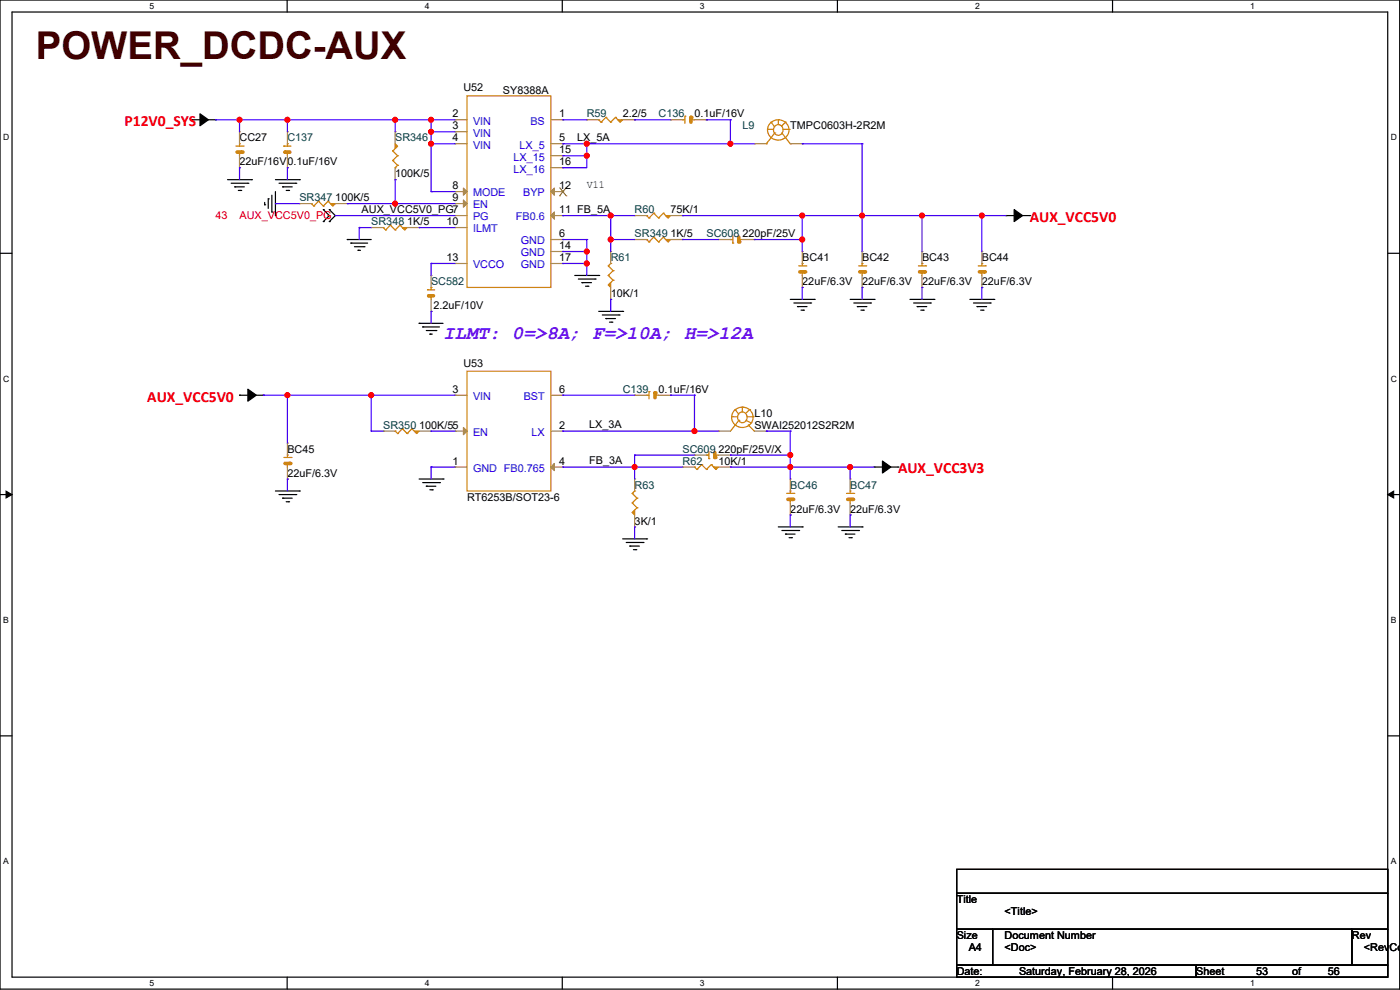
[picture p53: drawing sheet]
<svg xmlns="http://www.w3.org/2000/svg" width="297mm" height="210mm" viewBox="0 0 297 210" stroke-linecap="round" stroke-linejoin="round" font-family="sans-serif">
<defs><g id="words">
<text font-size="8.1" fill="#400000" x="7.6" y="12.4">POWER_DCDC-AUX</text>
<text font-size="4.1" fill="#8000ff" x="94" y="72">ILMT: 0=&gt;8A; F=&gt;10A; H=&gt;12A</text>
<g font-size="3.3" fill="#f00">
<text x="26.4" y="26.8">P12V0_SYS</text>
<text x="218.5" y="47.1">AUX_VCC5V0</text>
<text x="31.3" y="85.2">AUX_VCC5V0</text>
<text x="190.5" y="100.4">AUX_VCC3V3</text>
</g>
<g font-size="2.3">
<text x="98.3" y="19.3">U52</text>
<text x="106.7" y="19.8">SY8388A</text>
<text x="96" y="24.9">2</text>
<text x="96" y="27.4">3</text>
<text x="96" y="30">4</text>
<text x="118.6" y="24.9">1</text>
<text x="118.6" y="30">5</text>
<text x="122.4" y="29.9">LX_5A</text>
<text x="132.1" y="24.9">2.2/5</text>
<text x="147.3" y="24.9">0.1uF/16V</text>
<text x="167.7" y="27.5">TMPC0603H-2R2M</text>
<text x="50.8" y="30">CC27</text>
<text x="50.8" y="35.1">22uF/16V</text>
<text x="61" y="35.1">0.1uF/16V</text>
<text x="118.6" y="32.5">15</text>
<text x="118.6" y="35.1">16</text>
<text x="83.8" y="37.6">100K/5</text>
<text x="96" y="40.1">8</text>
<text x="118.6" y="40.1">12</text>
<text x="124.5" y="39.9">V11</text>
<text x="71.1" y="42.7">100K/5</text>
<text x="76.7" y="45.2">AUX_VCC5V0_PG7</text>
<text x="86.4" y="47.8">1K/5</text>
<text x="94.7" y="47.8">10</text>
<text x="96" y="42.7">9</text>
<text x="118.6" y="45.2">11 FB_5A</text>
<text x="142.3" y="45.2">75K/1</text>
<text x="118.6" y="52.8">14</text>
<text x="118.6" y="50.3">6</text>
<text x="142.3" y="50.3">1K/5</text>
<text x="157.5" y="50.3">220pF/25V</text>
<text x="94.7" y="55.4">13</text>
<text x="118.6" y="55.4">17</text>
<text x="170.2" y="55.4">BC41</text>
<text x="182.9" y="55.4">BC42</text>
<text x="195.6" y="55.4">BC43</text>
<text x="208.3" y="55.4">BC44</text>
<text x="92" y="65.6">2.2uF/10V</text>
<text x="129.6" y="63">10K/1</text>
<text x="170.2" y="60.5">22uF/6.3V</text>
<text x="182.9" y="60.5">22uF/6.3V</text>
<text x="195.6" y="60.5">22uF/6.3V</text>
<text x="208.3" y="60.5">22uF/6.3V</text>
<text x="98.3" y="77.8">U53</text>
<text x="96" y="83.3">3</text>
<text x="118.6" y="83.3">6</text>
<text x="139.7" y="83.3">0.1uF/16V</text>
<text x="160" y="88.4">L10</text>
<text x="88.9" y="91">100K/55</text>
<text x="118.6" y="90.9">2</text>
<text x="125" y="90.9">LX_3A</text>
<text x="160" y="91">SWAI252012S2R2M</text>
<text x="61" y="96">BC45</text>
<text x="61" y="101.1">22uF/6.3V</text>
<text x="96" y="98.6">1</text>
<text x="118.6" y="98.6">4</text>
<text x="125" y="98.5">FB_3A</text>
<text x="152.4" y="98.6">10K/1</text>
<text x="152.4" y="96">220pF/25V/X</text>
<text x="99.1" y="106.2">RT6253B/SOT23-6</text>
<text x="134.6" y="111.3">3K/1</text>
<text x="167.7" y="108.7">22uF/6.3V</text>
<text x="180.4" y="108.7">22uF/6.3V</text>
<text x="203" y="191.5">Title</text>
<text x="213.1" y="194.1">&lt;Title&gt;</text>
<text x="203" y="199.2">Size</text>
<text x="205.5" y="201.7">A4</text>
<text x="213.1" y="199.2">Document Number</text>
<text x="213.1" y="201.7">&lt;Doc&gt;</text>
<text x="286.8" y="199.2">Rev</text>
<text x="289.3" y="201.7">&lt;RevCod</text>
<text x="203" y="206.8">Date:</text>
<text x="216.2" y="206.8">Saturday, February 28, 2026</text>
<text x="253.8" y="206.8">Sheet</text>
<text x="266.5" y="206.8">53</text>
<text x="274.1" y="206.8">of</text>
<text x="281.7" y="206.8">56</text>
</g>
<g font-size="2.3" fill="#00c">
<text x="100.3" y="26.4">VIN</text>
<text x="100.3" y="29">VIN</text>
<text x="112.5" y="26.4">BS</text>
<text x="100.3" y="31.5">VIN</text>
<text x="108.9" y="34.1">LX_15</text>
<text x="110.2" y="31.5">LX_5</text>
<text x="100.3" y="41.7">MODE</text>
<text x="108.9" y="36.6">LX_16</text>
<text x="111" y="41.7">BYP</text>
<text x="100.3" y="44.2">EN</text>
<text x="100.3" y="46.8">PG</text>
<text x="109.4" y="46.8">FB0.6</text>
<text x="100.3" y="49.3">ILMT</text>
<text x="110.5" y="51.8">GND</text>
<text x="100.3" y="56.9">VCCO</text>
<text x="110.5" y="54.4">GND</text>
<text x="110.5" y="56.9">GND</text>
<text x="100.3" y="84.9">VIN</text>
<text x="111.1" y="84.9">BST</text>
<text x="100.3" y="92.5">EN</text>
<text x="112.8" y="92.5">LX</text>
<text x="100.3" y="100.1">GND FB0.765</text>
</g>
<g font-size="2.3" fill="#004040">
<text x="124.5" y="24.9">R59</text>
<text x="139.7" y="24.9">C136</text>
<text x="157.5" y="27.5">L9</text>
<text x="61" y="30">C137</text>
<text x="83.8" y="30">SR346</text>
<text x="63.5" y="42.7">SR347</text>
<text x="78.8" y="47.8">SR348</text>
<text x="134.6" y="45.2">R60</text>
<text x="134.6" y="50.3">SR349</text>
<text x="149.9" y="50.3">SC608</text>
<text x="129.6" y="55.4">R61</text>
<text x="91.5" y="60.5">SC582</text>
<text x="132.1" y="83.3">C139</text>
<text x="81.3" y="91">SR350</text>
<text x="144.8" y="98.6">R62</text>
<text x="144.8" y="96">SC609</text>
<text x="134.6" y="103.7">R63</text>
<text x="167.7" y="103.7">BC46</text>
<text x="180.4" y="103.7">BC47</text>
</g>
<g font-size="2.3" fill="#f00">
<text x="45.7" y="46.5">43</text>
<text x="50.8" y="46.5">AUX_VCC5V0_PG</text>
</g>
<g font-size="1.8">
<text x="31.7" y="1.9">5</text>
<text x="90.1" y="1.9">4</text>
<text x="148.5" y="1.9">3</text>
<text x="206.8" y="1.9">2</text>
<text x="265.2" y="1.9">1</text>
<text x=".6" y="29.8">D</text>
<text x="295" y="29.8">D</text>
<text x=".6" y="81">C</text>
<text x="295" y="81">C</text>
<text x=".6" y="132.1">B</text>
<text x="295" y="132.1">B</text>
<text x=".6" y="183.3">A</text>
<text x="295" y="183.3">A</text>
<text x="31.7" y="209.2">5</text>
<text x="90.1" y="209.2">4</text>
<text x="148.5" y="209.2">3</text>
<text x="206.8" y="209.2">2</text>
<text x="265.2" y="209.2">1</text>
</g>
</g></defs>
<path d="M0 0h296.9v209.8h-296.9zM2.6 2.6h291.8v204.7h-291.8z" fill="none" stroke="#000" stroke-width=".25"/>
<g fill="#fff">
<path d="M31.7 .3h1v2h-1z"/>
<path d="M31.7 207.5h1v2.1h-1z"/>
</g>
<path d="M60.9 0v2.6M60.9 207.3v2.5" fill="none" stroke="#000" stroke-width=".25"/>
<g fill="#fff">
<path d="M90.1 .3h1v2h-1z"/>
<path d="M90.1 207.5h1v2.1h-1z"/>
</g>
<path d="M119.3 0v2.6M119.3 207.3v2.5" fill="none" stroke="#000" stroke-width=".25"/>
<g fill="#fff">
<path d="M148.5 .3h1v2h-1z"/>
<path d="M148.5 207.5h1v2.1h-1z"/>
</g>
<path d="M177.7 0v2.6M177.7 207.3v2.5" fill="none" stroke="#000" stroke-width=".25"/>
<g fill="#fff">
<path d="M206.8 .3h1v2h-1z"/>
<path d="M206.8 207.5h1v2.1h-1z"/>
</g>
<path d="M236 0v2.6M236 207.3v2.5" fill="none" stroke="#000" stroke-width=".25"/>
<g fill="#fff">
<path d="M265.2 .3h1v2h-1z"/>
<path d="M265.2 207.5h1v2.1h-1z"/>
<path d="M.6 28.1h1.4v2.1h-1.4z"/>
<path d="M295 28.1h1.3v2.1h-1.3z"/>
<path d="M.6 79.3h1.4v2.1h-1.4z"/>
<path d="M295 79.3h1.3v2.1h-1.3z"/>
</g>
<path d="M0 53.7h2.6M294.4 53.7h2.5" fill="none" stroke="#000" stroke-width=".25"/>
<g fill="#fff">
<path d="M.6 130.5h1.3v2h-1.3z"/>
<path d="M295 130.5h1.2v2h-1.2z"/>
</g>
<path d="M0 104.9h2.6M294.4 104.9h2.5" fill="none" stroke="#000" stroke-width=".25"/>
<path d="M1.3 104.2l1.3 .7-1.3 .7zM294.4 104.9l1.3-.7v1.4z" fill="#000" stroke="#000" stroke-width=".21"/>
<g fill="#fff">
<path d="M.6 181.7h1.3v2h-1.3z"/>
<path d="M295 181.7h1.2v2h-1.2z"/>
</g>
<g fill="none" stroke="#000" stroke-width=".25">
<path d="M40.7 25.4h.1M40.7 25.4h2.7M44 25.4h1.7M45.7 25.4h.1M48.3 38.1h5.1M49 38.9h3.6M49.8 39.6h.1M49.8 39.6h2M52.6 38.9h.1M53.4 38.1h.1M58.4 38.1h5.1M59.2 38.9h3.5"/>
<path d="M60 39.6h.1M60 39.6h2M62.7 38.9h.1M63.5 38.1h.1M50.6 40.4h.5M51.1 40.4h.1M56.1 43.4h.1M56.1 42.9v.5M56.9 42.2h.1M56.9 42.2v2M57.7 45h.1M57.7 41.4v3.6"/>
<path d="M58.4 45.7h.1M58.4 40.7v5M60.7 40.4h.5M61.2 40.4h.1M68.6 47h.1M68.6 44.5h.1M68.6 44.5l1.3 1.2-1.3 1.3M69.9 44.5h.1M69.9 47h.1M69.9 44.5l1.2 1.2-1.2 1.3M73.7 50.8h.1M73.7 50.8h5.1"/>
<path d="M74.4 51.6h.1M74.4 51.6h3.6M75.2 52.3h2M76 53.1h.1M76 53.1h.5M77.2 52.3h.1M121.9 58.4h5.1M122.7 59.2h3.5M123.5 60h.1M123.5 60h2M126.2 59.2h.1M127 58.4h.1"/>
<path d="M213.4 45.7h.1M213.4 45.7h1.7M215.7 45.7h2.8M218.5 45.7h.1M88.9 68.6h.1M88.9 68.6h5.1M89.7 69.4h.1M89.7 69.4h3.5M90.4 70.1h2.1M91.2 70.9h.1M91.2 70.9h.5M92.5 70.1h.1"/>
<path d="M124.2 60.7h.5M124.7 60.7h.1M127 66.1h5.1M127.8 66.8h3.5M128.5 67.6h.1M128.5 67.6h2.1M129.3 68.3h.5M129.8 68.3h.1M131.3 66.8h.1M132.1 66.1h.1M167.7 63.5h5M168.4 64.3h3.6"/>
<path d="M169.2 65h.1M169.2 65h2M169.9 65.8h.5M170.4 65.8h.1M172 64.3h.1M172.7 63.5h.1M180.4 63.5h5M181.1 64.3h3.6M181.9 65h.1M181.9 65h2M182.6 65.8h.5M183.1 65.8h.1"/>
<path d="M184.7 64.3h.1M185.4 63.5h.1M193.1 63.5h5M193.8 64.3h3.6M194.6 65h.1M194.6 65h2M195.3 65.8h.5M195.8 65.8h.1M197.4 64.3h.1M198.1 63.5h.1M205.8 63.5h5M206.5 64.3h3.6"/>
<path d="M207.3 65h.1M207.3 65h2M208 65.8h.5M208.5 65.8h.1M210.1 64.3h.1M210.8 63.5h.1M50.8 83.8h.1M50.8 83.8h2.8M54.1 83.8h1.8M55.9 83.8h.1M185.4 99.1h.1M185.4 99.1h1.8"/>
<path d="M187.7 99.1h2.8M190.5 99.1h.1M58.4 104.2h5.1M59.2 104.9h3.5M60 105.7h.1M60 105.7h2M60.7 106.4h.5M61.2 106.4h.1M62.7 104.9h.1M63.5 104.2h.1M88.9 101.6h5.1M89.7 102.4h3.5"/>
<path d="M90.4 103.1h.1M90.4 103.1h2.1M91.2 103.9h.5M91.7 103.9h.1M93.2 102.4h.1M94 101.6h.1M132.1 114.3h5.1M132.9 115.1h3.5M133.6 115.8h.1M133.6 115.8h2M134.4 116.6h.5M134.9 116.6h.1"/>
<path d="M136.4 115.1h.1M137.2 114.3h.1M165.1 111.8h5.1M165.9 112.5h3.5M166.6 113.3h.1M166.6 113.3h2.1M167.4 114.1h.5M167.9 114.1h.1M169.4 112.5h.1M170.2 111.8h.1M177.8 111.8h5.1M178.6 112.5h3.5"/>
<path d="M179.3 113.3h.1M179.3 113.3h2.1M180.1 114.1h.5M180.6 114.1h.1M182.1 112.5h.1M182.9 111.8h.1M0 156.1h2.6M294.4 156.1h2.5M203 184.4h91.4v5.1h-91.4zM203 189.5h91.4v7.6h-91.4zM203 197.1h7.6v7.6h-7.6zM210.6 197.1h76.2v7.6h-76.2z"/>
<path d="M286.8 197.1h7.6v7.6h-7.6zM203 204.7h50.8v2.6h-50.8zM253.8 204.7h40.6v2.6h-40.6z"/>
</g>
<g fill="#000" stroke="#000" stroke-width=".25">
<path d="M42.4 24.1l1.8 1.3-1.8 1.3z" fill-rule="evenodd"/>
<path d="M215.1 44.5l1.8 1.2-1.8 1.3z" fill-rule="evenodd"/>
<path d="M52.6 82.6l1.8 1.2-1.8 1.3z" fill-rule="evenodd"/>
<path d="M187.2 97.8l1.8 1.3-1.8 1.2z" fill-rule="evenodd"/>
</g>
<path d="M144.8 25.4h.1M144.8 25.4h.5M145.3 24.6h.1M145.3 24.6v1.6M146.6 25.4h.1M146.6 25.4h.7" fill="none" stroke="#cc8006" stroke-width=".25"/>
<path d="M146.6 24.9v1" fill="none" stroke="#cc8006" stroke-width=".76"/>
<circle cx="146.6" cy="24.9" r=".38" fill="#cc8006"/>
<path d="M142.3 25.4h.1M142.3 25.4h2.5M147.3 25.4h2.6M149.9 25.4h.1" fill="none" stroke="#a84" stroke-width=".25"/>
<path d="M194.8 56.4h1.6M195.6 57.7h.1M195.6 55.9h.1M195.6 55.9v.5M195.6 57.7v.7M196.4 56.4h.1" fill="none" stroke="#cc8006" stroke-width=".25"/>
<path d="M195.1 57.7h1" fill="none" stroke="#cc8006" stroke-width=".76"/>
<circle cx="196.1" cy="57.7" r=".38" fill="#cc8006"/>
<path d="M195.6 53.4h.1M195.6 53.4v2.5M195.6 58.4v2.6M195.6 61h.1M144.8 99.1h.1M144.8 99.1h2.5M152.4 99.1h2.6M155 99.1h.1" fill="none" stroke="#a84" stroke-width=".25"/>
<g fill="none" stroke="#cc8006" stroke-width=".25">
<path d="M182.1 56.4h1.6M182.9 57.7h.1M182.9 55.9h.1M182.9 55.9v.5M182.9 57.7v.7M183.7 56.4h.1M147.3 99.1h.1M147.3 99.1l.5 .5M147.8 99.6h.1M148.9 98.6h.1M148.9 98.6l1 1M148.9 98.6l-1.1 1"/>
<path d="M149.9 99.6h.1M150.9 98.6h.1M150.9 98.6l-1 1M150.9 98.6l1 1"/>
</g>
<path d="M151.4 99.1h1l-.5 .5z" fill-rule="evenodd" fill="#cc8006" stroke="#cc8006" stroke-width=".25"/>
<path d="M182.4 57.7h1" fill="none" stroke="#cc8006" stroke-width=".76"/>
<circle cx="183.4" cy="57.7" r=".38" fill="#cc8006"/>
<g fill="none" stroke="#a84" stroke-width=".25">
<path d="M124.5 25.4h.1M124.5 25.4h2.5M132.1 25.4h2.5M134.6 25.4h.1M182.9 53.4h.1M182.9 53.4v2.5M182.9 58.4v2.6M182.9 61h.1M81.3 91.5h.1M81.3 91.5h2.5M88.9 91.5h2.6M91.5 91.5h.1"/>
<path d="M134.6 111.8h.1M134.6 101.6h.1M134.6 101.6v2.6M134.6 109.2v2.6"/>
</g>
<g fill="none" stroke="#cc8006" stroke-width=".25">
<path d="M50 31h1.6M50.8 32.3h.1M50.8 30.5h.1M50.8 30.5v.5M50.8 32.3v.7M51.6 31h.1M127 25.4h.1M127 25.4l.5 .5M127.5 25.9h.1M128.5 24.9h.1M128.5 24.9l1.1 1M128.5 24.9l-1 1"/>
<path d="M129.6 25.9h.1M130.6 24.9h.1M130.6 24.9l-1 1M130.6 24.9l1 1M83.8 91.5h.1M83.8 91.5l.5 .5M84.3 92h.1M85.4 90.9h.1M85.4 90.9l1 1.1M85.4 90.9l-1.1 1.1M86.4 92h.1M87.4 90.9h.1"/>
<path d="M87.4 90.9l-1 1.1M87.4 90.9l1 1.1M134.1 106.7h.1M134.1 104.7h.1M134.1 106.7l1 1M134.1 104.7l1 1M134.6 104.2h.1M134.6 104.2l-.5 .5M135.1 105.7h.1M135.1 107.7h.1M135.1 105.7l-1 1M135.1 107.7l-1 1"/>
</g>
<g fill="#cc8006" stroke="#cc8006" stroke-width=".25">
<path d="M131.1 25.4h1l-.5 .5z" fill-rule="evenodd"/>
<path d="M87.9 91.5h1l-.5 .5z" fill-rule="evenodd"/>
<path d="M134.1 108.7l.5-.5v1z" fill-rule="evenodd"/>
</g>
<path d="M50.3 32.3h1" fill="none" stroke="#cc8006" stroke-width=".76"/>
<circle cx="51.3" cy="32.3" r=".38" fill="#cc8006"/>
<path d="M50.8 35.6h.1M50.8 28h.1M50.8 28v2.5M50.8 33v2.6" fill="none" stroke="#a84" stroke-width=".25"/>
<path d="M137.2 83.8h.1M137.2 83.8h.5M137.7 83.1h.1M137.7 83.1v1.5M138.9 83.8h.1M138.9 83.8h.8" fill="none" stroke="#cc8006" stroke-width=".25"/>
<path d="M138.9 83.3v1" fill="none" stroke="#cc8006" stroke-width=".76"/>
<circle cx="138.9" cy="83.3" r=".38" fill="#cc8006"/>
<path d="M134.6 83.8h.1M134.6 83.8h2.6M139.7 83.8h2.6M142.3 83.8h.1" fill="none" stroke="#a84" stroke-width=".25"/>
<path d="M60.2 97h1.5M61 98.3h.1M61 96.5h.1M61 96.5v.5M61 98.3v.8M61.7 97h.1" fill="none" stroke="#cc8006" stroke-width=".25"/>
<path d="M60.5 98.3h1" fill="none" stroke="#cc8006" stroke-width=".76"/>
<circle cx="61.5" cy="98.3" r=".38" fill="#cc8006"/>
<path d="M134.6 45.7h.1M134.6 45.7h2.6M142.3 45.7h2.5M144.8 45.7h.1M61 94h.1M61 94v2.5M61 99.1v2.5M61 101.6h.1" fill="none" stroke="#a84" stroke-width=".25"/>
<g fill="none" stroke="#cc8006" stroke-width=".25">
<path d="M137.2 45.7h.1M137.2 45.7l.5 .5M137.7 46.2h.1M138.7 45.2h.1M138.7 45.2l1 1M138.7 45.2l-1 1M139.7 46.2h.1M140.7 45.2h.1M140.7 45.2l-1 1M140.7 45.2l1 1M90.7 61.5h.1M90.7 61.5h1.5"/>
<path d="M91.5 62.7h.1M91.5 61h.1M91.5 61v.5M91.5 62.7v.8"/>
</g>
<path d="M141.2 45.7h1.1l-.6 .5z" fill-rule="evenodd" fill="#cc8006" stroke="#cc8006" stroke-width=".25"/>
<path d="M90.9 62.7h1.1" fill="none" stroke="#cc8006" stroke-width=".76"/>
<circle cx="90.9" cy="62.7" r=".38" fill="#cc8006"/>
<path d="M91.5 58.4h.1M91.5 58.4v2.6M91.5 66.1h.1M91.5 63.5v2.6" fill="none" stroke="#a84" stroke-width=".25"/>
<path d="M169.4 56.4h1.6M170.2 57.7h.1M170.2 55.9h.1M170.2 55.9v.5M170.2 57.7v.7M171 56.4h.1" fill="none" stroke="#cc8006" stroke-width=".25"/>
<path d="M169.7 57.7h1" fill="none" stroke="#cc8006" stroke-width=".76"/>
<circle cx="170.7" cy="57.7" r=".38" fill="#cc8006"/>
<path d="M170.2 53.4h.1M170.2 53.4v2.5M170.2 58.4v2.6M170.2 61h.1" fill="none" stroke="#a84" stroke-width=".25"/>
<path d="M60.2 31h.1M60.2 31h1.5M61 32.3h.1M61 30.5h.1M61 30.5v.5M61 32.3v.7" fill="none" stroke="#cc8006" stroke-width=".25"/>
<path d="M60.5 32.3h1" fill="none" stroke="#cc8006" stroke-width=".76"/>
<circle cx="60.5" cy="32.3" r=".38" fill="#cc8006"/>
<path d="M61 35.6h.1M61 28h.1M61 28v2.5M61 33v2.6M78.8 48.3h.1M78.8 48.3h2.5M86.4 48.3h2.5M88.9 48.3h.1" fill="none" stroke="#a84" stroke-width=".25"/>
<g fill="none" stroke="#cc8006" stroke-width=".25">
<path d="M81.3 48.3h.1M81.3 48.3l.5 .5M81.8 48.8h.1M82.8 47.8h.1M82.8 47.8l1 1M82.8 47.8l-1 1M83.8 48.8h.1M84.8 47.8h.1M84.8 47.8l-1 1M84.8 47.8l1.1 1M149.9 96.5h.1M149.9 96.5h.5"/>
<path d="M150.4 97.3h.1M150.4 95.8v1.5M151.6 96.5h.1M151.6 96.5h.8"/>
</g>
<path d="M85.4 48.3h1l-.5 .5z" fill-rule="evenodd" fill="#cc8006" stroke="#cc8006" stroke-width=".25"/>
<path d="M151.6 96v1" fill="none" stroke="#cc8006" stroke-width=".76"/>
<circle cx="151.6" cy="97" r=".38" fill="#cc8006"/>
<g fill="none" stroke="#a84" stroke-width=".25">
<path d="M160 30.5h.1M160 30.5h2.6M167.7 30.5h2.5M170.2 30.5h.1M129.6 53.4h.1M129.6 53.4v2.5M134.6 50.8h.1M134.6 50.8h2.6M142.3 50.8h2.5M144.8 50.8h.1M129.6 63.5h.1M129.6 61v2.5"/>
<path d="M147.3 96.5h.1M147.3 96.5h2.6M152.4 96.5h2.6M155 96.5h.1"/>
</g>
<g fill="none" stroke="#cc8006" stroke-width=".25">
<path d="M162.6 30.5h.1M162.8 27.4h.1M162.8 27.4h1.3M163.5 26a2.24 2.24 0 0 1 3.2 0 2.24 2.24 0 0 1 0 3.2 2.24 2.24 0 0 1-3.2-.1 2.07 2.07 0 0 1 0-3.1zM163.6 25.9h.1M163.6 25.9l.7 1M164.3 28.2h.1M164.3 28.2l-1.7 2.3M164.5 26.6a1.07 1.07 0 0 1 1.6 1 1.07 1.07 0 0 1-1.6 .9 1.23 1.23 0 0 1 0-1.9zM165.1 25.4h.1M165.1 25.4v1M165.9 28.2l1.8 2.3"/>
<path d="M166.1 27.4h1.3M166.6 25.9h.1M166.6 25.9l-.7 .8M167.4 27.4h.1M167.7 30.5h.1M129 58.4h.1M129 56.4h.1M129 58.4l1.1 1M129 56.4l1.1 1M129.6 55.9h.1M129.6 55.9l-.6 .5M130.1 57.4h.1"/>
<path d="M130.1 59.4h.1M130.1 57.4l-1.1 1M130.1 59.4l-1.1 1.1M137.2 50.8h.1M137.2 50.8l.5 .5M137.7 51.3h.1M138.7 50.3h.1M138.7 50.3l1 1M138.7 50.3l-1 1M139.7 51.3h.1M140.7 50.3h.1M140.7 50.3l-1 1"/>
<path d="M140.7 50.3l1 1M155 50.8h.1M155 50.8h.5M155.5 51.6h.1M155.5 50v1.6M156.7 50.8h.1M156.7 50.8h.8"/>
</g>
<g fill="#cc8006" stroke="#cc8006" stroke-width=".25">
<path d="M129 60.5l.6-.5v1z" fill-rule="evenodd"/>
<path d="M141.2 50.8h1.1l-.6 .5z" fill-rule="evenodd"/>
</g>
<path d="M156.7 50.3v1" fill="none" stroke="#cc8006" stroke-width=".76"/>
<circle cx="156.7" cy="51.3" r=".38" fill="#cc8006"/>
<g fill="none" stroke="#a84" stroke-width=".25">
<path d="M152.4 50.8h.1M152.4 50.8h2.6M157.5 50.8h2.5M160 50.8h.1M96.5 99.1h.1M96.5 91.5h.1M96.5 83.8h.1M96.5 83.8h2.6M96.5 99.1h2.6M96.5 91.5h2.6M116.9 83.8h2.5M116.9 99.1h2.5"/>
<path d="M116.9 91.5h2.5M119.4 83.8h.1M119.4 99.1h.1M119.4 91.5h.1"/>
</g>
<path d="M207.5 56.4h1.6M208.3 57.7h.1M208.3 55.9h.1M208.3 55.9v.5M208.3 57.7v.7M209.1 56.4h.1M99.1 78.8h17.8v25.4h-17.8z" fill="none" stroke="#cc8006" stroke-width=".25"/>
<g fill="#a84" stroke="#a84" stroke-width=".25">
<path d="M116.9 99.1l.7-.8v1.5z"/>
<path d="M98.3 90.7l.8 .8-.8 .7z"/>
</g>
<path d="M207.8 57.7h1" fill="none" stroke="#cc8006" stroke-width=".76"/>
<circle cx="208.8" cy="57.7" r=".38" fill="#cc8006"/>
<path d="M208.3 53.4h.1M208.3 53.4v2.5M208.3 58.4v2.6M208.3 61h.1" fill="none" stroke="#a84" stroke-width=".25"/>
<path d="M166.9 104.7h1.5M167.7 105.9h.1M167.7 104.2h.1M167.7 104.2v.5M167.7 105.9v.8M168.4 104.7h.1" fill="none" stroke="#cc8006" stroke-width=".25"/>
<path d="M167.1 105.9h1.1" fill="none" stroke="#cc8006" stroke-width=".76"/>
<circle cx="168.2" cy="105.9" r=".38" fill="#cc8006"/>
<g fill="none" stroke="#a84" stroke-width=".25">
<path d="M83.8 28h.1M83.8 38.1h.1M83.8 28v2.5M83.8 35.6v2.5M63.5 43.2h.1M63.5 43.2h2.6M71.1 43.2h2.6M73.7 43.2h.1M152.4 91.5h.1M152.4 91.5h2.6M160 91.5h2.6M162.6 91.5h.1"/>
<path d="M167.7 109.2h.1M167.7 101.6h.1M167.7 101.6v2.6M167.7 106.7v2.5"/>
</g>
<g fill="none" stroke="#cc8006" stroke-width=".25">
<path d="M83.3 34h.1M83.3 32h.1M83.3 32l1 1M83.3 34l1 1.1M83.8 35.6h.1M84.3 33h.1M84.3 35.1h.1M84.3 33l-1 1M84.3 35.1l-.5 .5M84.3 31l-1 1M66.1 43.2h.1M66.1 43.2l.5 .5"/>
<path d="M66.6 43.7h.1M67.6 42.7h.1M67.6 42.7l1 1M67.6 42.7l-1 1M68.6 43.7h.1M69.6 42.7h.1M69.6 42.7l-1 1M69.6 42.7l1 1M155.2 88.4h.1M155.2 88.4h1.3M155.9 87a2.24 2.24 0 0 1 3.2-.1 2.24 2.24 0 0 1 0 3.2 2.24 2.24 0 0 1-3.2-.1 2.07 2.07 0 0 1 0-3zM156 90.2h.1"/>
<path d="M156 86.9h.1M156 90.2l-1 1.3M156 86.9l.7 1M156.7 89.2h.1M156.7 89.2l-.7 1M156.9 87.6a1.07 1.07 0 0 1 1.6 .9 1.07 1.07 0 0 1-1.6 .9 1.23 1.23 0 0 1 0-1.8zM157.5 86.4h.1M157.5 86.4v1M158.3 89.2l1 .5M158.5 88.4h1.3M158.8 90.2h.1M158.8 90.2l1.2 1.3"/>
<path d="M159 86.9h.1M159 86.9l-.7 .7M159.3 89.7h.1M159.8 88.4h.1M179.6 104.7h1.5M180.4 105.9h.1M180.4 104.2h.1M180.4 104.2v.5M180.4 105.9v.8M181.1 104.7h.1"/>
</g>
<g fill="#cc8006" stroke="#cc8006" stroke-width=".25">
<path d="M70.1 43.2h1l-.5 .5z" fill-rule="evenodd"/>
<path d="M83.8 30.5l.5 .5-.5 .5z" fill-rule="evenodd"/>
</g>
<path d="M179.8 105.9h1.1" fill="none" stroke="#cc8006" stroke-width=".76"/>
<circle cx="180.9" cy="105.9" r=".38" fill="#cc8006"/>
<g fill="none" stroke="#a84" stroke-width=".25">
<path d="M96.5 25.4h.1M96.5 28h.1M96.5 30.5h.1M96.5 25.4h2.6M96.5 30.5h2.6M96.5 28h2.6M116.9 25.4h2.5M116.9 30.5h2.5M116.9 33h2.5M116.9 35.6h2.5M119.4 25.4h.1M119.4 30.5h.1"/>
<path d="M119.4 33h.1M119.4 35.6h.1M96.5 43.2h.1M96.5 55.9h.1M96.5 40.7h.1M96.5 45.7h.1M96.5 48.3h.1M96.5 45.7h2.6M96.5 43.2h2.6M96.5 55.9h2.6M96.5 40.7h2.6M96.5 48.3h2.6"/>
<path d="M116.9 53.4h2.5M116.9 45.7h2.5M116.9 55.9h2.5M116.9 40.7h2.5M116.9 50.8h2.5M119.4 53.4h.1M119.4 45.7h.1M119.4 50.8h.1M119.4 40.7h.1M119.4 55.9h.1M180.4 109.2h.1M180.4 101.6h.1"/>
<path d="M180.4 101.6v2.6M180.4 106.7v2.5"/>
</g>
<path d="M99.1 20.3h17.8v40.7h-17.8z" fill="none" stroke="#cc8006" stroke-width=".25"/>
<g fill="#a84" stroke="#a84" stroke-width=".25">
<path d="M116.9 45.7l.7-.7v1.5z"/>
<path d="M98.3 42.4l.8 .8-.8 .8z"/>
<path d="M98.3 39.9l.8 .8-.8 .7z"/>
<path d="M116.9 40.7l.7-.8v1.5z"/>
</g>
<path d="M118.7 39.8l1.4 1.7M120.1 39.8l-1.4 1.7M118.7 41.5h.1M120.1 41.5h.1" fill="none" stroke="#804000" stroke-width=".21"/>
<g fill="none" stroke="#4200ff" stroke-width=".25">
<path d="M45.7 25.4h.1M45.7 25.4h50.8M50.8 35.6h.1M50.8 25.4h.1M50.8 25.4v2.6M50.8 35.6v2.5M61 35.6h.1M61 25.4h.1M61 25.4v2.6M61 35.6v2.5M83.8 25.4h.1M83.8 38.1h.1"/>
<path d="M83.8 25.4v2.6M83.8 38.1v5.1M91.5 28h.1M91.5 25.4h.1M91.5 30.5h.1M91.5 25.4v15.3M91.5 28h5M91.5 30.5h5M119.4 30.5h.1M119.4 25.4h.1M119.4 35.6h.1M119.4 33h.1"/>
<path d="M119.4 25.4h5.1M119.4 30.5h40.6M119.4 33h5.1M124.5 30.5h.1M124.5 33h.1M124.5 30.5v5.1h-5.1M134.6 25.4h.1M134.6 25.4h7.7M149.9 25.4h.1M149.9 25.4h5.1M155 30.5h.1M155 25.4h.1"/>
<path d="M155 25.4v5.1M170.2 30.5h.1M170.2 30.5h12.7M182.9 30.5h.1M182.9 30.5v22.9M58.4 43.2h.1M58.4 43.2h5.1M71.1 45.7h.1M71.1 45.7h25.4M73.7 43.2h.1M73.7 43.2h22.8M76.2 48.3h.1"/>
<path d="M76.2 48.3h2.6M76.2 48.3v2.5M83.8 43.2h.1M88.9 48.3h.1M88.9 48.3h7.6M91.5 55.9h.1M91.5 40.7h.1M91.5 55.9h5M91.5 55.9v2.5M91.5 40.7h5M119.4 55.9h.1M119.4 53.4h.1"/>
<path d="M119.4 50.8h.1M119.4 45.7h.1M119.4 45.7h15.2M119.4 55.9h5.1M119.4 53.4h5.1M119.4 50.8h5.1M124.5 55.9h.1M124.5 53.4h.1M124.5 50.8h.1M124.5 50.8v7.6M129.6 50.8h.1M129.6 45.7h.1"/>
<path d="M129.6 50.8h5M129.6 45.7v7.7M144.8 50.8h.1M144.8 45.7h.1M144.8 45.7h68.6M144.8 50.8h7.6M160 50.8h.1M160 50.8h10.2M170.2 50.8h.1M170.2 45.7h.1M170.2 45.7v7.7M182.9 45.7h.1"/>
<path d="M195.6 45.7h.1M195.6 45.7v7.7M208.3 45.7h.1M208.3 45.7v7.7M91.5 66.1h.1M91.5 66.1v2.5M129.6 63.5h.1M129.6 63.5v2.6M170.2 61h.1M170.2 61v2.5M182.9 61h.1M182.9 61v2.5"/>
<path d="M195.6 61h.1M195.6 61v2.5M208.3 61h.1M208.3 61v2.5M55.9 83.8h.1M55.9 83.8h40.6M61 83.8h.1M61 83.8v10.2M78.8 83.8h.1M78.8 91.5h.1M78.8 91.5h2.5M78.8 83.8v7.7"/>
<path d="M91.5 99.1h.1M91.5 91.5h.1M91.5 99.1v2.5M91.5 99.1h5M91.5 91.5h5M119.4 91.5h.1M119.4 83.8h.1M119.4 99.1h.1M119.4 99.1h25.4M119.4 91.5h33M119.4 83.8h15.2M134.6 96.5h.1"/>
<path d="M134.6 99.1h.1M134.6 96.5h12.7M134.6 96.5v5.1M142.3 83.8h.1M142.3 83.8h5M147.3 91.5h.1M147.3 83.8h.1M147.3 83.8v7.7M155 96.5h.1M155 99.1h.1M155 96.5h12.7M155 99.1h30.4"/>
<path d="M162.6 91.5h.1M162.6 91.5h5.1M167.7 96.5h.1M167.7 99.1h.1M167.7 91.5h.1M167.7 91.5v10.1M180.4 99.1h.1M180.4 99.1v2.5M61 101.6h.1M61 101.6v2.6M134.6 111.8h.1M134.6 111.8v2.5"/>
<path d="M167.7 109.2h.1M167.7 109.2v2.6M180.4 109.2h.1M180.4 109.2v2.6"/>
</g>
<g fill="#f00" stroke="#f00" stroke-width=".25">
<circle cx="83.8" cy="43.2" r=".5"/>
<circle cx="124.5" cy="55.9" r=".5"/>
<circle cx="124.5" cy="53.3" r=".5"/>
<circle cx="91.4" cy="30.5" r=".5"/>
<circle cx="91.4" cy="27.9" r=".5"/>
<circle cx="91.4" cy="25.4" r=".5"/>
<circle cx="170.2" cy="45.7" r=".5"/>
<circle cx="129.5" cy="45.7" r=".5"/>
<circle cx="129.5" cy="50.8" r=".5"/>
<circle cx="170.2" cy="50.8" r=".5"/>
<circle cx="195.6" cy="45.7" r=".5"/>
<circle cx="182.9" cy="45.7" r=".5"/>
<circle cx="154.9" cy="30.5" r=".5"/>
<circle cx="124.5" cy="30.5" r=".5"/>
<circle cx="124.5" cy="33" r=".5"/>
<circle cx="50.8" cy="25.4" r=".5"/>
<circle cx="83.8" cy="25.4" r=".5"/>
<circle cx="61" cy="25.4" r=".5"/>
<circle cx="208.3" cy="45.7" r=".5"/>
<circle cx="167.6" cy="99.1" r=".5"/>
<circle cx="167.6" cy="96.5" r=".5"/>
<circle cx="134.6" cy="99.1" r=".5"/>
<circle cx="180.3" cy="99.1" r=".5"/>
<circle cx="147.3" cy="91.4" r=".5"/>
<circle cx="78.7" cy="83.8" r=".5"/>
<circle cx="61" cy="83.8" r=".5"/>
</g>
<use href="#words"/>
</svg>
